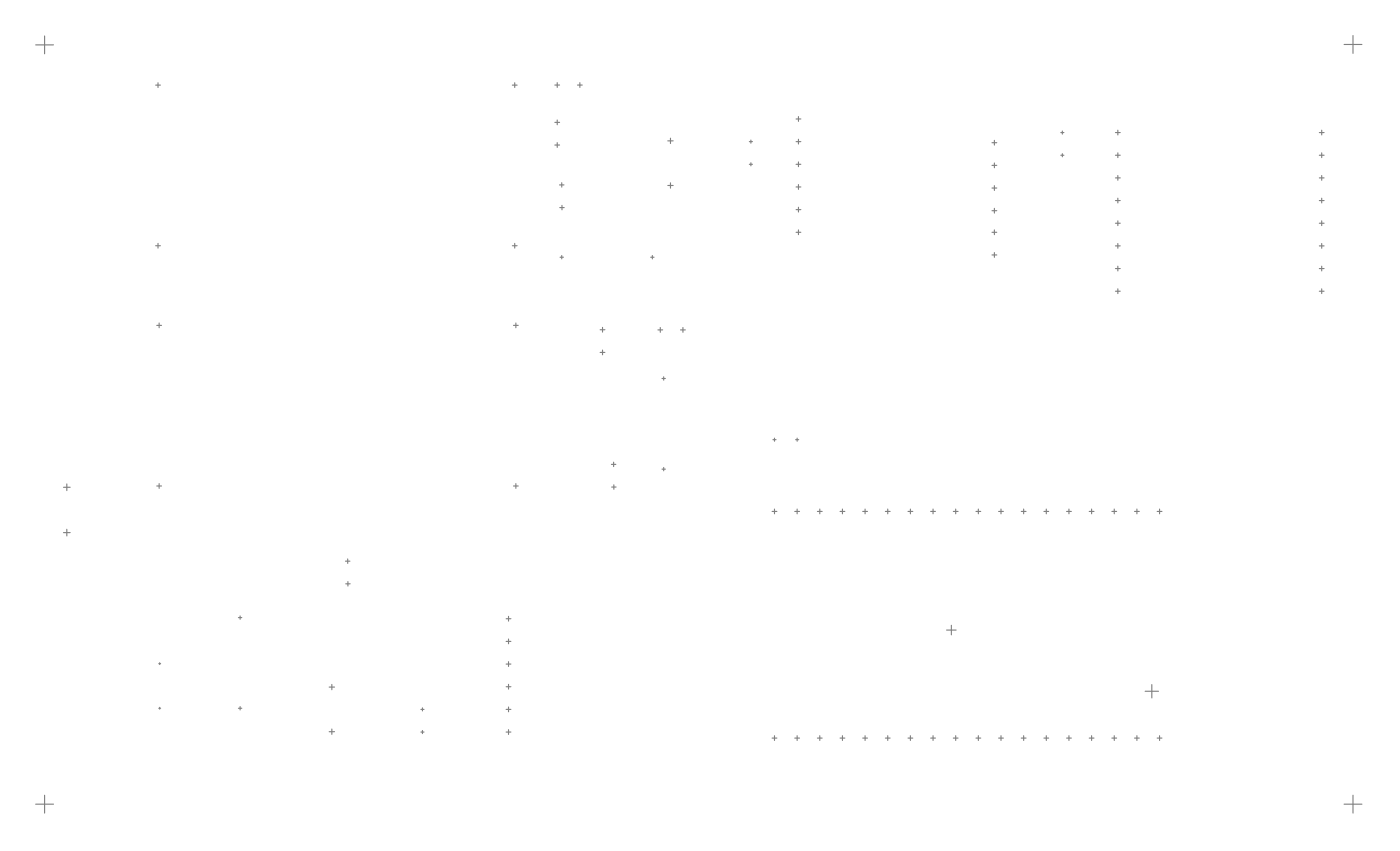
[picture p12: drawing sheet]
<svg xmlns="http://www.w3.org/2000/svg" width="522mm" height="317mm" viewBox="0 0 522 317" stroke-linecap="round" stroke-linejoin="round" font-family="sans-serif">
<g fill="none" stroke="#808080" stroke-width=".42">
<path d="M13.3 16.7h6.7M16.6 13.4v6.7M501.3 16.6h6.6M504.6 13.2v6.7M58 31.7h1.8M58.9 30.8v1.8M191.1 31.7h1.8M192 30.8v1.8M206.9 31.7h1.8M207.8 30.8v1.8M215.4 31.7h1.7M216.3 30.8v1.8"/>
<path d="M206.9 45.6h1.8M206.9 54.1h1.8M207.8 44.7v1.8M207.8 53.2v1.7M249 52.5h2M250 51.5v2M279.5 52.8h1.1M280 52.2v1.2M296.9 52.8h1.8M296.9 44.3h1.8M297.8 43.4v1.8M297.8 51.9v1.8"/>
<path d="M370 53.2h1.7M370.8 52.3v1.8M395.6 57.9h1.2M395.6 49.4h1.2M396.2 48.8v1.2M396.2 57.3v1.1M416 57.9h1.8M416 49.4h1.8M416.9 48.5v1.8M416.9 57v1.7M492 57.9h1.8M492 49.4h1.8"/>
<path d="M492.9 48.5v1.8M492.9 57v1.7M208.7 68.9h1.6M208.8 77.4h1.6M209.5 68.1v1.6M209.6 76.5v1.7M249 69.1h2M250 68.1v2M279.5 61.2h1.1M280 60.6v1.2M296.9 78.1h1.8M296.9 69.7h1.8"/>
<path d="M296.9 61.2h1.8M297.8 60.3v1.8M297.8 68.8v1.8M297.8 77.2v1.8M370 78.5h1.7M370 61.6h1.7M370 70.1h1.7M370.8 60.7v1.8M370.8 69.2v1.8M370.8 77.6v1.8M416 66.3h1.8M416 74.7h1.8"/>
<path d="M416.9 65.4v1.8M416.9 73.9v1.7M492 66.3h1.8M492 74.7h1.8M492.9 65.4v1.8M492.9 73.9v1.7M58 91.6h1.8M58.9 90.7v1.8M191.1 91.6h1.8M192 90.7v1.8M208.9 95.9h1.2M209.5 95.2v1.3"/>
<path d="M242.7 95.9h1.2M243.3 95.2v1.3M296.9 86.6h1.8M297.8 85.7v1.8M370 86.6h1.7M370 95h1.7M370.8 85.7v1.8M370.8 94.1v1.8M416 91.6h1.8M416 83.2h1.8M416.9 82.3v1.8M416.9 90.8v1.7"/>
<path d="M416.9 99.2v1.8M492 91.6h1.8M492 83.2h1.8M492.9 82.3v1.8M492.9 90.8v1.7M492.9 99.2v1.8M416 100.1h1.8M416 108.5h1.8M416.9 107.6v1.8M492 100.1h1.8M492 108.5h1.8M492.9 107.6v1.8"/>
<path d="M58.5 121.3h1.7M59.4 120.4v1.7M191.5 121.3h1.8M192.4 120.4v1.7M223.8 131.3h1.8M223.8 122.9h1.8M224.7 122v1.8M224.7 130.5v1.7M245.4 122.9h1.7M246.2 122.1v1.7M253.8 122.9h1.8M254.7 122.1v1.7"/>
<path d="M246.9 141.1h1.2M247.5 140.4v1.3M228 173.1h1.7M228.8 172.2v1.7M246.9 174.8h1.2M247.5 174.2v1.3M288.3 163.9h1.1M288.8 163.3v1.1M296.7 163.9h1.2M297.3 163.3v1.1M23.7 198.5h2.5M23.7 181.6h2.5"/>
<path d="M24.9 180.4v2.4M24.9 197.2v2.5M58.5 181.1h1.7M59.4 180.2v1.8M191.5 181.1h1.8M192.4 180.2v1.8M228.1 181.5h1.7M228.9 180.7v1.6M287.9 190.6h1.8M288.8 189.7v1.8M296.4 190.6h1.8M297.3 189.7v1.8"/>
<path d="M304.8 190.6h1.8M305.7 189.7v1.8M313.3 190.6h1.8M314.2 189.7v1.8M321.7 190.6h1.8M322.6 189.7v1.8M330.2 190.6h1.8M331.1 189.7v1.8M338.6 190.6h1.8M339.5 189.7v1.8M347.1 190.6h1.8M348 189.7v1.8"/>
<path d="M355.5 190.6h1.8M356.4 189.7v1.8M364 190.6h1.8M364.9 189.7v1.8M372.4 190.6h1.8M373.3 189.7v1.8M380.9 190.6h1.7M381.8 189.7v1.8M389.3 190.6h1.8M390.2 189.7v1.8M397.8 190.6h1.7M398.7 189.7v1.8"/>
<path d="M406.2 190.6h1.8M407.1 189.7v1.8M414.7 190.6h1.7M415.5 189.7v1.8M423.1 190.6h1.8M424 189.7v1.8M431.6 190.6h1.7M432.4 189.7v1.8M128.8 209.1h1.7M128.9 217.6h1.7M129.7 208.3v1.7M129.8 216.7v1.7"/>
<path d="M88.9 230.2h1.3M89.5 229.5v1.3M188.8 239h1.7M188.8 230.6h1.7M189.6 229.7v1.8M189.6 238.1v1.8M353 234.8h3.6M354.8 233v3.6M59.2 247.3h.7M59.6 247v.7M122.8 256.1h2M123.8 255.1v2"/>
<path d="M188.8 255.9h1.7M188.8 247.5h1.7M189.6 246.6v1.8M189.6 255v1.8M427.1 257.6h5M429.6 255.1v5M59.2 264h.7M59.6 263.6v.7M88.9 264h1.3M89.5 263.3v1.3M122.8 272.7h2M123.8 271.7v2"/>
<path d="M157 272.8h1.1M157 264.4h1.1M157.5 263.8v1.2M157.5 272.2v1.2M188.8 272.8h1.7M188.8 264.4h1.7M189.6 263.5v1.8M189.6 271.9v1.8M287.9 275.1h1.8M288.8 274.2v1.8M296.4 275.1h1.8M297.3 274.2v1.8"/>
<path d="M304.8 275.1h1.8M305.7 274.2v1.8M313.3 275.1h1.8M314.2 274.2v1.8M321.7 275.1h1.8M322.6 274.2v1.8M330.2 275.1h1.8M331.1 274.2v1.8M338.6 275.1h1.8M339.5 274.2v1.8M347.1 275.1h1.8M348 274.2v1.8"/>
<path d="M355.5 275.1h1.8M356.4 274.2v1.8M364 275.1h1.8M364.9 274.2v1.8M372.4 275.1h1.8M373.3 274.2v1.8M380.9 275.1h1.7M381.8 274.2v1.8M389.3 275.1h1.8M390.2 274.2v1.8M397.8 275.1h1.7M398.7 274.2v1.8"/>
<path d="M406.2 275.1h1.8M407.1 274.2v1.8M414.7 275.1h1.7M415.5 274.2v1.8M423.1 275.1h1.8M424 274.2v1.8M431.6 275.1h1.7M432.4 274.2v1.8M13.3 299.7h6.7M16.6 296.4v6.6M501.3 299.7h6.6M504.6 296.4v6.6"/>
</g>
</svg>
